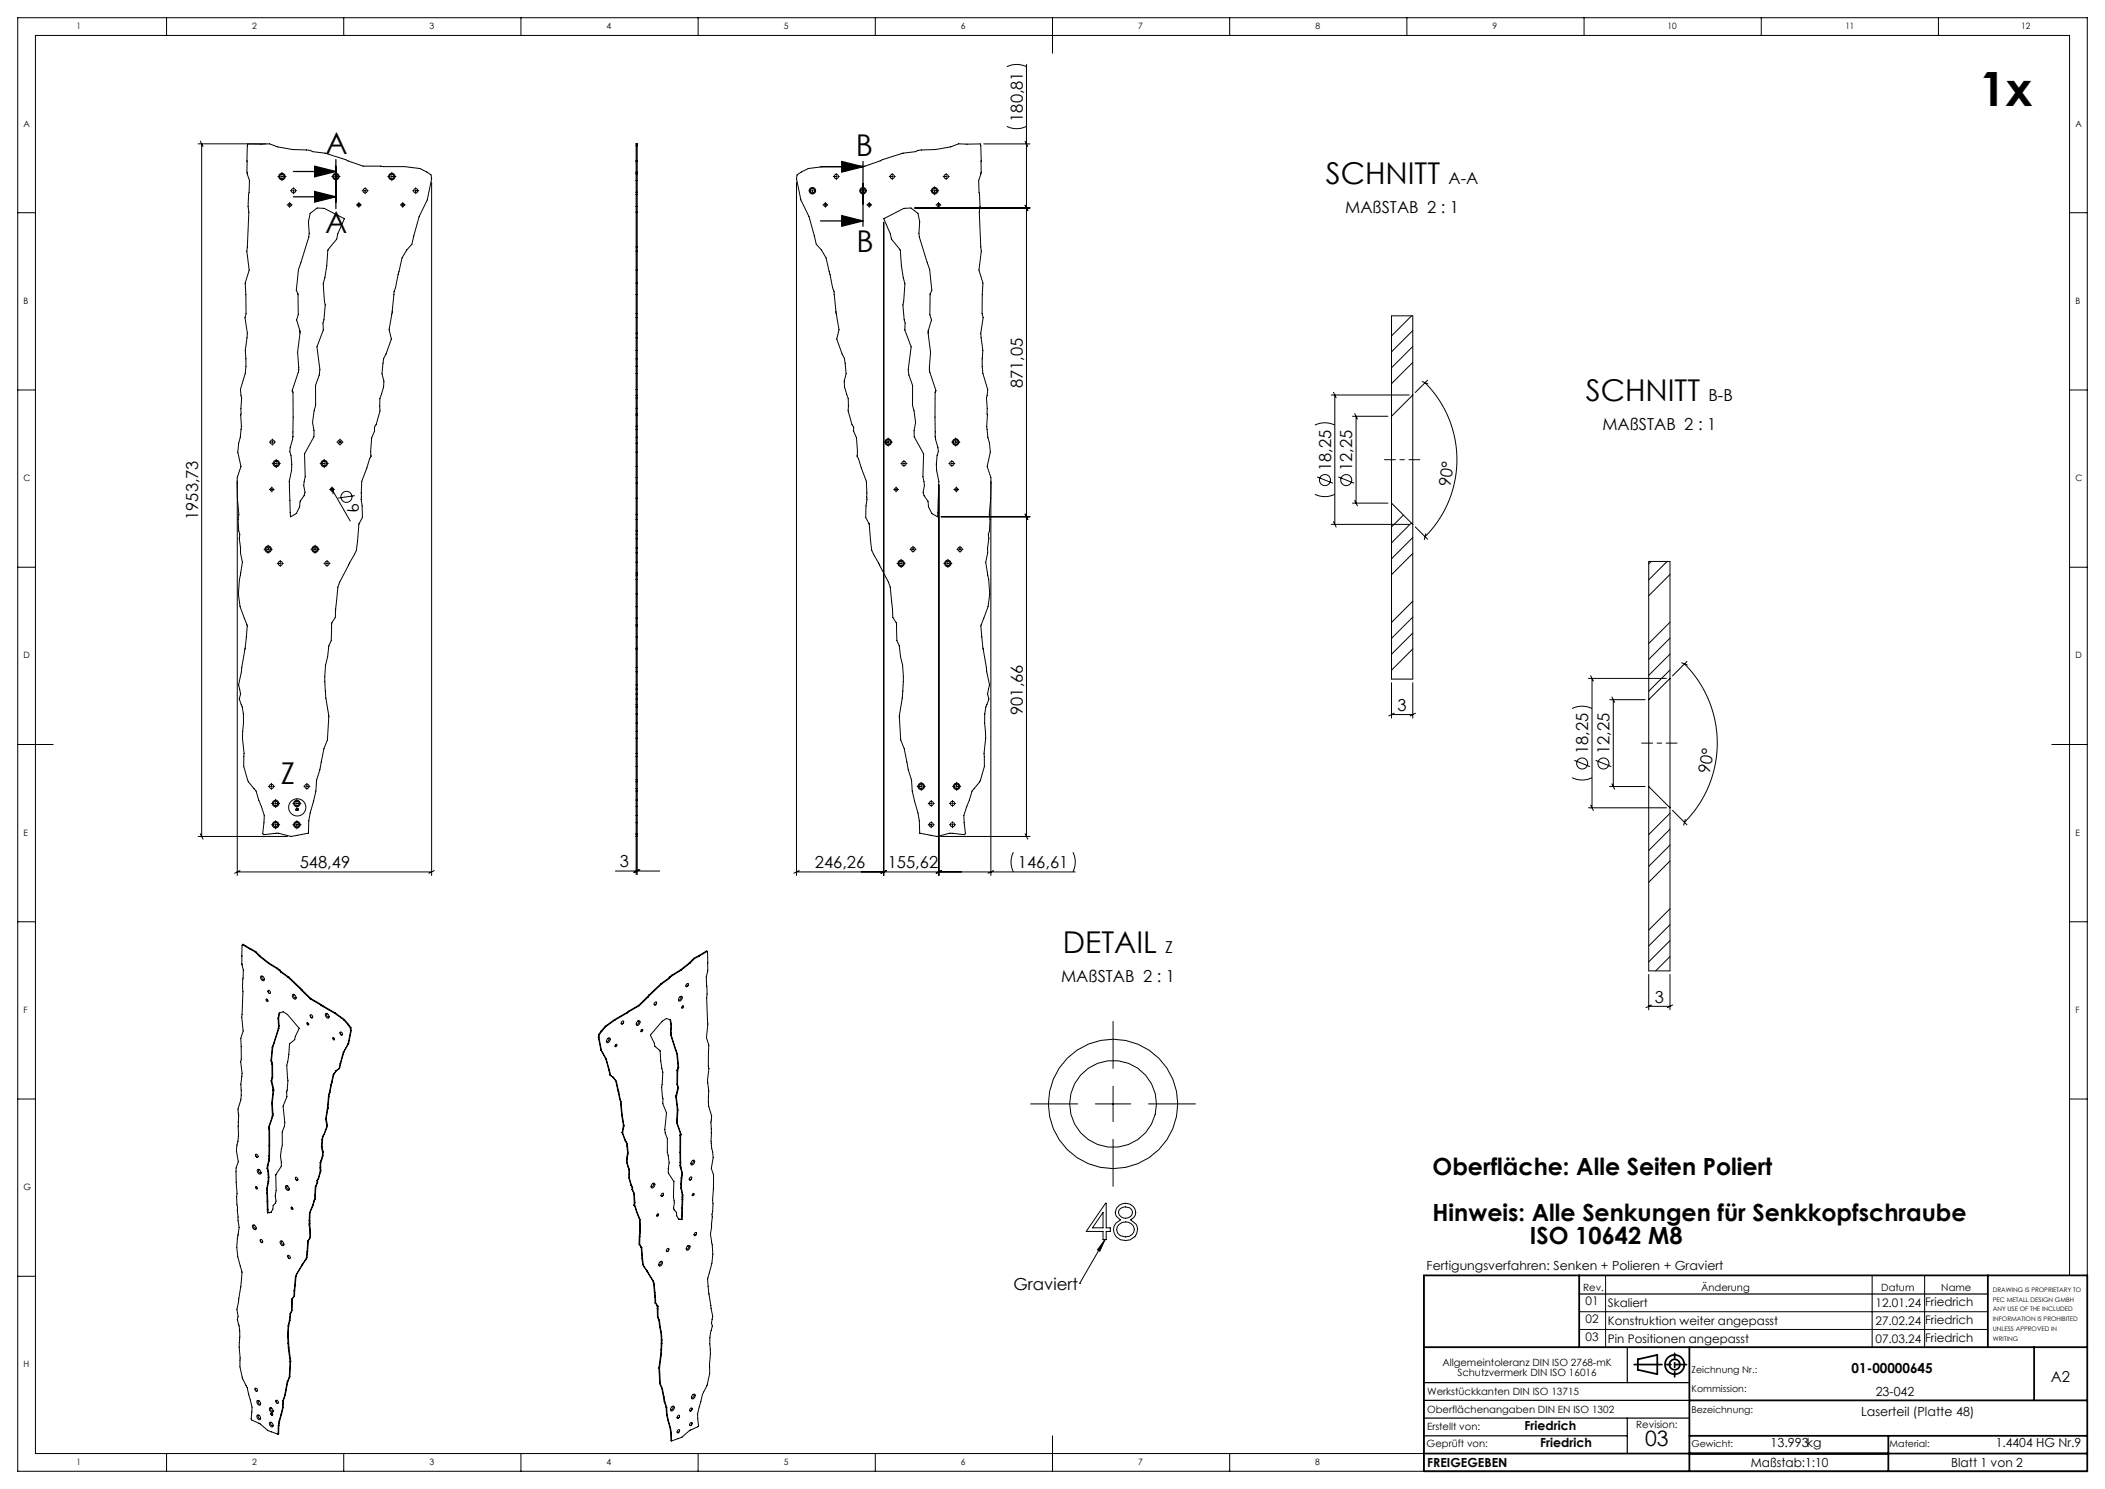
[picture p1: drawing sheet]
<svg xmlns="http://www.w3.org/2000/svg" width="594mm" height="420mm" viewBox="0 0 594 420" stroke-linecap="round" stroke-linejoin="round" font-family="sans-serif">
<defs><g id="words">
<text font-size="13.3" x="558.6" y="29.8">1x</text>
<g font-size="8.5">
<text x="91.9" y="43.4">A</text>
<text x="241.5" y="44">B</text>
<text x="374.1" y="51.9">SCHNITT</text>
<text x="91.7" y="65.8">A</text>
<text x="241.7" y="71">B</text>
<text x="447.5" y="113">SCHNITT</text>
<text x="79.3" y="221">Z</text>
<text x="300" y="268.9">DETAIL</text>
</g>
<g font-size="6.7">
<text x="404.2" y="331.4">Oberfläche: Alle Seiten Poliert</text>
<text x="404.2" y="344.3">Hinweis: Alle Senkungen für Senkkopfschraube</text>
<text x="431.7" y="350.8">ISO 10642 M8</text>
</g>
<text font-size="6" x="464.2" y="407.8">03</text>
<g font-size="4.7">
<text x="288.6" y="34.4" transform="rotate(-90 288.6 34.4)">180,81</text>
<text x="408.7" y="51.9">A-A</text>
<text x="379.6" y="60.1">MAßSTAB 2 : 1</text>
<text x="288.6" y="109.6" transform="rotate(-90 288.6 109.6)">871,05</text>
<text x="482.1" y="113">B-B</text>
<text x="452.2" y="121.2">MAßSTAB 2 : 1</text>
<text x="375.6" y="132.8" transform="rotate(-90 375.6 132.8)">18,25</text>
<text x="381.6" y="132.8" transform="rotate(-90 381.6 132.8)">12,25</text>
<text x="409.3" y="137.4" transform="rotate(-82 409.3 137.4)">90°</text>
<text x="97.6" y="143.2" transform="rotate(60 97.6 143.2)">9</text>
<text x="55.9" y="146.7" transform="rotate(-90 55.9 146.7)">1953,73</text>
<text x="288.6" y="201.7" transform="rotate(-90 288.6 201.7)">901,66</text>
<text x="394.4" y="200.5">3</text>
<text x="448.2" y="212.8" transform="rotate(-90 448.2 212.8)">18,25</text>
<text x="454.2" y="212.8" transform="rotate(-90 454.2 212.8)">12,25</text>
<text x="482.5" y="218.3" transform="rotate(-80 482.5 218.3)">90°</text>
<text x="84.6" y="244.9">548,49</text>
<text x="174.9" y="244.7">3</text>
<text x="230" y="244.9">246,26</text>
<text x="250.5" y="244.9">155,62</text>
<text x="287.3" y="244.9">146,61</text>
<text x="328.8" y="268.8">Z</text>
<text x="299.4" y="277.1">MAßSTAB 2 : 1</text>
<text x="467" y="282.8">3</text>
<text x="286" y="363.8">Graviert</text>
</g>
<text font-size="4.2" x="578.7" y="389.8">A2</text>
<text font-size="3.9" x="522.5" y="387.2">01-00000645</text>
<g font-size="3.5">
<text x="402.6" y="358.2">Fertigungsverfahren: Senken + Polieren + Graviert</text>
<text x="529.3" y="393.8">23-042</text>
<text x="525.2" y="399.3">Laserteil (Platte 48)</text>
<text x="430.2" y="403.4">Friedrich</text>
<text x="402.7" y="413.9">FREIGEGEBEN</text>
<text x="434.6" y="408.2">Friedrich</text>
<text x="494" y="413.9">Maßstab:1:10</text>
<text x="499.6" y="408.2">13.993kg</text>
<text x="550.6" y="413.9">Blatt 1 von 2</text>
<text x="563.2" y="408.2">1.4404 HG Nr.9</text>
</g>
<g font-size="3.3">
<text x="447.5" y="368.2">01</text>
<text x="453.7" y="368.8">Skaliert</text>
<text x="529.2" y="368.8">12.01.24</text>
<text x="543.2" y="368.5">Friedrich</text>
<text x="447.5" y="373.2">02</text>
<text x="453.7" y="373.8">Konstruktion weiter angepasst</text>
<text x="529.2" y="373.8">27.02.24</text>
<text x="543.2" y="373.5">Friedrich</text>
<text x="447.5" y="378.2">03</text>
<text x="453.7" y="378.8">Pin Positionen angepasst</text>
<text x="529.2" y="378.8">07.03.24</text>
<text x="543.2" y="378.5">Friedrich</text>
</g>
<g font-size="2.8">
<text x="446.7" y="364.1">Rev.</text>
<text x="480" y="364.1">Änderung</text>
<text x="530.9" y="364.1">Datum</text>
<text x="547.8" y="364.1">Name</text>
<text x="407" y="385.2">Allgemeintoleranz DIN ISO 2768-mK</text>
<text x="411.3" y="388">Schutzvermerk DIN ISO 16016</text>
<text x="402.7" y="393.4">Werkstückkanten DIN ISO 13715</text>
<text x="402.7" y="398.6">Oberflächenangaben DIN EN ISO 1302</text>
<text x="402.7" y="403.4">Erstellt von:</text>
<text x="461.7" y="402.7">Revision:</text>
<text x="402.6" y="408.2">Geprüft von:</text>
</g>
<g font-size="2.7">
<text x="477.3" y="387.2">Zeichnung Nr.:</text>
<text x="477.3" y="392.7">Kommission:</text>
<text x="477.3" y="398.6">Bezeichnung:</text>
<text x="477.3" y="408.2">Gewicht:</text>
<text x="533.2" y="408.2">Material:</text>
</g>
<g font-size="2.5">
<text x="21.6" y="8.2">1</text>
<text x="71.2" y="8.2">2</text>
<text x="121.2" y="8.2">3</text>
<text x="171.2" y="8.2">4</text>
<text x="221.2" y="8.2">5</text>
<text x="271.2" y="8.2">6</text>
<text x="321.2" y="8.2">7</text>
<text x="371.2" y="8.2">8</text>
<text x="421.2" y="8.2">9</text>
<text x="470.5" y="8.2">10</text>
<text x="520.8" y="8.2">11</text>
<text x="570.3" y="8.2">12</text>
<text x="6.7" y="35.7">A</text>
<text x="585.7" y="35.7">A</text>
<text x="6.7" y="85.7">B</text>
<text x="585.7" y="85.7">B</text>
<text x="6.7" y="135.7">C</text>
<text x="585.7" y="135.7">C</text>
<text x="6.7" y="185.7">D</text>
<text x="585.7" y="185.7">D</text>
<text x="6.7" y="235.7">E</text>
<text x="585.7" y="235.7">E</text>
<text x="6.7" y="285.7">F</text>
<text x="585.7" y="285.7">F</text>
<text x="6.7" y="335.7">G</text>
<text x="6.7" y="385.7">H</text>
<text x="21.6" y="413.2">1</text>
<text x="71.2" y="413.2">2</text>
<text x="121.2" y="413.2">3</text>
<text x="171.2" y="413.2">4</text>
<text x="221.2" y="413.2">5</text>
<text x="271.2" y="413.2">6</text>
<text x="321.2" y="413.2">7</text>
<text x="371.2" y="413.2">8</text>
</g>
<g font-size="1.8">
<text x="562.4" y="364.4">DRAWING IS PROPRIETARY TO</text>
<text x="562.4" y="367.2">PEC METALL DESIGN GMBH</text>
<text x="562.4" y="369.9">ANY USE OF THE INCLUDED</text>
<text x="562.4" y="372.7">INFORMATION IS PROHIBITED</text>
<text x="562.4" y="375.4">UNLESS APPROVED IN</text>
<text x="562.4" y="378.2">WRITING</text>
</g>
</g></defs>
<g fill="none" stroke="#000" stroke-width=".28">
<path d="M47 5v5M97 5v5M147 5v5M197 5v5M247 5v5M284.1 18.8a6.2 6.2 0 0 1 5.6 0M289.7 18.2v217.7M297 5v10M347 5v5M397 5v5M447 5v5M497 5v5"/>
<path d="M547 5v5M56.5 39.8l.8 1.5M284.1 35.6a6.2 6.2 0 0 0 5.6 0M289.3 39.8l.7 1.6M5 60h5M55.9 40.6h19.2M56.9 40.6v195.3M69.9 40.6h6.2l2.2 .8 4.3 .8 5 .2 .6 .4a26.3 26.3 0 0 1 9.4 2.2l4.9 1.9 11.6 .1 4.4 .5 3.1 1.8 .2 1.1-1.2 6-2.3 4.7-2.1 7.8-1.4 1.6-1.3 2.3-1.9 8.3-.4 1.1-.5 5.9-.9 4.9 .6 2.6-1.5 4.3-.6 1.2-.5 4.3a8.5 8.5 0 0 1-.6 7v3.5l-1.1 3.9-.4 .7v1.1l-.8 1.9-.3 3.8 .1 1.4-.4 .6-2.2 6.5-.2 5.1 .3 1.8 .1 3.3-1 1.8-.7 7.4-2 3.6a18.7 18.7 0 0 0-3.6 10.8l-.4 4.5a3.1 3.1 0 0 0-1 2.9l-.1 3.7-.7 1.5-.3 3a30.3 30.3 0 0 0-.5 11.7l.8 5.1-.4 6.7-1 2.5-1.1 5.9-1 2.9-.2 3.1-2 8.4-.1 3.5-4.9 .9a11 11 0 0 0-7.7-.5l-.3-.2 .5-5.2-2.3-6.9a11.3 11.3 0 0 1-3.4-10.6l-.5-4.3a30.6 30.6 0 0 0 0-8.8l-.9-2.3 .4-1.3-.6-2.6 .9-4.9a60.3 60.3 0 0 0 1.5-12.1l-.8-1.8a18.6 18.6 0 0 1-1-12.8l.5-3-.6-2.7 .1-1.3-.4-2.6 .2-1.3-.3-1-.2-3.2 .2-1.4-.4-4.6-.1-4.3 .1-1.5 1-3.1-.9-4 .2-2.6a24.1 24.1 0 0 0 .7-8.2l.2-4.5-.4-2.4a20.2 20.2 0 0 0 1.4-11l.6-4.9-.7-4.4 .3-1.1-.2-8.6 1.1-3.7-.6-5.3 .5-11-.2-1.7 .2-3.3a8.8 8.8 0 0 0-.4-6.1l-.1-3.5zM78.4 49.8h.7M79.3 49.8h.5M79.6 48.6v.7M79.6 49.5v.5"/>
<path d="M79.6 50.3v.7M80.1 49.8h.6M81 57.8h.2M81.5 57.8h.5M81.7 57.1v.2M81.7 57.5v.5M81.7 58.3v.2M81.9 53.8h.4M82.2 57.8h.2M82.6 53.8h.5M82.8 52.9v.4M82.8 53.5v.5"/>
<path d="M82.8 54.3v.4M83.3 53.8h.4M93.6 49.8h.7M94.5 49.8h.5M94.8 48.6v.7M94.8 49.5v.5M94.8 50.3v.7M95.3 49.8h.6M100.6 57.8h.2M101 57.8h.5M101.3 57.1v.2M101.3 57.5v.5"/>
<path d="M101.3 58.3v.2M101.8 57.8h.2M102.2 53.8h.3M102.8 53.8h.5M103 52.9v.4M103 53.5v.5M103 54.3v.4M103.5 53.8h.4M109.4 49.8h.7M110.3 49.8h.5M110.6 48.6v.7M110.6 49.5v.5"/>
<path d="M110.6 50.3v.7M111.1 49.8h.6M112.9 57.8h.2M113.4 57.8h.5M113.6 57.1v.2M113.6 57.5v.5M113.6 58.3v.2M114.1 57.8h.2M116.5 53.8h.3M117.1 53.8h.5M117.3 52.9v.4M117.3 53.5v.5"/>
<path d="M117.3 54.3v.4M117.8 53.8h.4M121.8 51.4v195.5M179.5 40.6h.3v195.3h-.3zM179.5 41.1h.3M179.5 45.3h.3M179.5 45.5h.3M179.5 48.6h.3M179.5 48.8h.3M179.5 49.1h.3M179.5 50.9h.3M179.5 59.9h.3"/>
<path d="M179.5 58.2h.3M179.5 54.9h.3M179.5 54.2h.3M224.8 51.4v195.5M224.9 49.3l3.2-1.8 4.3-.5 11.7-.1 4.9-1.9a26.3 26.3 0 0 1 9.3-2.2l.7-.4 5-.2 4.3-.8 2.2-.8h6.1l.2 4.9a9.9 9.9 0 0 1-.6 5.4l.4 7.3-.3 1.7 .6 11-.7 5.3 1.2 3.7-.3 8.6 .3 1.1-.6 4.4 .5 4.9a20.2 20.2 0 0 0 1.4 11l-.3 2.4 .1 4.5a21.6 21.6 0 0 0 .7 8.2l.3 2.6-.9 4 1 3.1 .1 1.5-.1 4.3-.4 4.6 .2 1.4-.2 3.2-.3 1 .1 1.3-.3 2.6v1.3l-.5 2.7 .4 3a22.7 22.7 0 0 1 .2 9.5l-2 5.5a111.2 111.2 0 0 0 2.4 16.6l-.5 2.6 .3 1.3a13.6 13.6 0 0 0-.9 9.2v1.9l-.4 4.3a11.3 11.3 0 0 1-3.4 10.6l-2.3 6.9 .4 5.2-.3 .2a11 11 0 0 0-7.7 .5l-4.9-.9-.1-3.5-2-8.4-.2-3.1-.9-2.9-1.1-5.9-1-2.5-.4-6.5a51.4 51.4 0 0 0 .9-14.6l-.6-2.4-.3-3-.7-1.5-.1-3.7a3.1 3.1 0 0 0-1.1-2.9l-.3-4.5a18.7 18.7 0 0 0-3.7-10.8l-1.9-3.6-.7-7.4-1-1.8 .1-3.3 .3-1.8-.2-5.1-2.3-6.5-.3-.6 .1-1.4-.3-3.8-.8-1.9v-1.1l-.5-.7-1.1-3.9 .1-3.5a8.5 8.5 0 0 1-.6-7l-.5-4.3-.7-1.2-1.5-4.3 .7-2.6-.9-4.9-.5-5.9-.5-1.1-1.8-8.3-1.3-2.3-1.5-1.6-2-7.8-2.3-4.7-1.2-6zM228.4 53.8h.3M229 53.8h.5M229.2 52.9v.4M229.2 53.5v.5M229.2 54.3v.4M229.7 53.8h.4M232.2 57.8h.2"/>
<path d="M232.7 57.8h.5M232.9 57.1v.2M232.9 57.5v.5M232.9 58.3v.2M233.4 57.8h.2M235.1 49.8h.4M235.7 49.8h.5M236 48.9v.4M236 49.5v.5M236 50.3v.4M236.5 49.8h.4M242.7 53.8h.3"/>
<path d="M243.3 53.8h.5M243.5 52.9v.4M243.5 53.5v.5M243.5 54.3v.4M244 53.8h.4M244.6 57.8h.2M245 57.8h.5M245.3 57.1v.2M245.3 57.5v.5M245.3 58.3v.2M245.8 57.8h.2M250.9 49.8h.4"/>
<path d="M251.5 49.8h.5M251.8 48.9v.4M251.8 49.5v.5M251.8 50.3v.4M252.3 49.8h.3M258.1 58.7h32.6M262.6 53.8h.6M263.5 53.8h.5M263.7 52.6v.7M263.7 53.5v.5M263.7 54.3v.7M264.1 57.8h.2"/>
<path d="M264.2 53.8h.7M264.6 57.8h.5M264.8 57.1v.2M264.8 57.5v.5M264.8 58.3v.2M265.3 57.8h.2M266.1 49.8h.4M266.7 49.8h.5M267 48.9v.4M267 49.5v.5M267 50.3v.4M267.5 49.8h.4"/>
<path d="M277.6 40.6h13.1M289.3 57.9l.7 1.5M584 60h5M87.5 60.2l2-1.5 2 .1 5.7 2.9-1.9 4.3-.3 1.5-2.4 2.9a48.9 48.9 0 0 1-1.4 9.7l.6 5.9-.4 4.2-.3 .9 .1 2-1.8 4.7 .9 6.4-.2 1.6-1.1 2.9 .1 5.6-.5 1.6-.4 3.2 .4 2.3v1.8l-2.7 4.9 .2 6.4-.4 2.4 .4 2-.3 .9-1.1 1.6-.2 1.6-.9 1.9-1.6 .9-.2-4.6a24.3 24.3 0 0 1 .5-8.5v-1.8l-.2-2.4-.3-1.1 .1-1.1a9.3 9.3 0 0 0 .8-4.5v-11.1l-.3-.5 1.9-5.9a28.9 28.9 0 0 1 .4-10.6l-1-3.5 .5-1.4-.1-5.9-.5-1 .6-5.9 2.9-9.1-.1-4.3zM179.5 76.2h.3M179.5 79.9h.3M179.5 69.6h.3M179.5 70.9h.3M249.4 61.7l5.7-2.9 2-.1 1.9 1.5 .5 2.4-.1 4.3 2.9 9.1 .6 5.9-.4 1-.1 5.9 .5 1.4-1 3.5a28.9 28.9 0 0 1 .4 10.6l1.8 5.9-.2 .5v11.1a9.3 9.3 0 0 0 .8 4.5l.1 1.1a14 14 0 0 0 .1 8.4l-.3 10-1.7-.9-.9-1.9-.1-1.6-1.1-1.6-.3-.9 .4-2-.5-2.4 .2-6.4-2.6-4.9-.1-1.8 .5-2.3-.5-3.2-.4-1.6v-5.6l-1-2.9-.2-1.6 .8-6.4-1.8-4.7 .1-2-.3-.9-.3-4.2 .6-5.9a48.9 48.9 0 0 1-1.5-9.7l-2.4-2.9-.2-1.5zM249.4 62.7v184.2M179.5 89.6h.3M179.5 94h.3"/>
<path d="M179.5 88.5h.3M179.5 83.1h.3M179.5 95.3h.3M179.5 98.9h.3M398.3 89.1l-5.6 5.7M398.7 93.2l-6 6M398.7 97.7l-6 6M5 110h5M179.5 109.9h.3M179.5 111.5h.3M179.5 105.3h.3M179.5 117.1h.3"/>
<path d="M179.5 116.8h.3M179.5 115.2h.3M179.5 112.3h.3M179.5 103.3h.3M179.5 101.2h.3M371.1 119.9a6.3 6.3 0 0 1 5.6 0M375.7 111.4h22M376.3 110.7l.7 1.5M376.7 111.4v36.5M381.7 117.4h10M382.3 116.7l.7 1.5M382.7 117.4v24.5"/>
<path d="M392.7 117.4v24.5M398.7 102.2l-6 6M398.7 111.4v-22.3h-6v28.3M398.7 111.4v36.5M398.7 111.4l-6 6M401.3 107.6l1.6 .7M402.1 108a30.7 30.7 0 0 1 0 43.4M402.8 107.2l-3.4 3.5M584 110h5M67 135.7v111.2M76 138.1h.2M76 124.7h.4"/>
<path d="M76.4 138.1h.5M76.6 124.7h.5M76.7 137.4v.2M76.7 137.8v.5M76.7 138.6v.2M76.8 130.7h.7M76.9 123.8v.4M76.9 124.4v.5M76.9 125.2v.4M77.2 138.1h.2M77.4 124.7h.3M77.7 130.7h.5"/>
<path d="M78 129.6v.6M78 130.5v.5M78 131.2v.7M78.5 130.7h.6M90.3 130.7h.7M91.2 130.7h.5M91.5 129.6v.6M91.5 130.5v.5M91.5 131.2v.7M92 130.7h.6M93 138.1h.2M93.4 138.1h.5"/>
<path d="M93.5 137.7l5.3 9.3M93.7 137.4v.2M93.7 137.8v.5M93.7 138.6v.2M93.9 137.6l.1 1.7M94.2 138.1h.2M95.1 124.7h.3M95.7 124.7h.5M95.9 123.8v.4M95.9 124.4v.5M95.9 125.2v.4M96.4 124.7h.4"/>
<path d="M100.1 139.8l-4.7 .7M179.5 136.2h.3M179.5 134.7h.3M179.5 131.6h.3M179.5 127.6h.3M179.5 125h.3M179.5 123.3h.3M179.5 121.1h.3M179.5 120.2h.3M249.5 124.7h.6M250.4 124.7h.5M250.6 123.5v.7"/>
<path d="M250.6 124.4v.5M250.6 125.2v.7M251.1 124.7h.7M252.2 138.1h.2M252.6 138.1h.5M252.9 137.4v.2M252.9 137.8v.5M252.9 138.6v.2M253.4 138.1h.2M254.2 130.7h.4M254.8 130.7h.5M255.1 129.9v.3"/>
<path d="M255.1 130.5v.5M255.1 131.2v.4M255.6 130.7h.3M264.9 136.8v110.1M267.7 130.7h.4M268.3 130.7h.5M268.5 124.7h.7M268.6 129.9v.3M268.6 130.5v.5M268.6 131.2v.4M269.1 130.7h.4M269.2 138.1h.2"/>
<path d="M269.4 124.7h.5M269.6 138.1h.5M269.7 123.5v.7M269.7 124.4v.5M269.7 125.2v.7M269.9 137.4v.2M269.9 137.8v.5M269.9 138.6v.2M270.2 124.7h.7M270.4 138.1h.2M279.6 135.7v111.2M371.1 139.4a6.3 6.3 0 0 0 5.6 0"/>
<path d="M371.7 134.5l4.4 1.8M377.7 134.5l4.4 1.8M5 160h5M74.5 154.9h.7M75.4 154.9h.5M75.7 153.8v.6M75.7 154.7v.5M75.7 155.4v.7M76.2 154.9h.6M78.2 158.9h.4M78.8 158.9h.5M79.1 158.1v.3"/>
<path d="M79.1 158.7v.5M79.1 159.4v.4M79.6 158.9h.4M87.8 154.9h.6M88.7 154.9h.5M88.9 153.8v.6M88.9 154.7v.5M88.9 155.4v.7M89.4 154.9h.7M91.4 158.9h.4M92 158.9h.5M92.3 158.1v.3"/>
<path d="M92.3 158.7v.5M92.3 159.4v.4M92.8 158.9h.3M179.5 140.5h.3M179.5 145.1h.3M179.5 146.5h.3M179.5 149.7h.3M179.5 150.7h.3M179.5 152h.3M179.5 154.6h.3M179.5 155.9h.3M179.5 158.6h.3"/>
<path d="M253.1 158.9h.7M254 158.9h.5M254.3 157.8v.6M254.3 158.7v.5M254.3 159.4v.7M254.8 158.9h.6M256.8 154.9h.3M257.4 154.9h.5M257.6 154.1v.3M257.6 154.7v.5M257.6 155.4v.4M258.1 154.9h.4"/>
<path d="M265.6 145.8h25.1M266.3 158.9h.7M267.2 158.9h.5M267.5 157.8v.6M267.5 158.7v.5M267.5 159.4v.7M268 158.9h.6M270 154.9h.4M270.6 154.9h.5M270.9 154.1v.3M270.9 154.7v.5M270.9 155.4v.4"/>
<path d="M271.4 154.9h.4M289.3 145l.7 1.5M375.7 147.9h22M376.3 147.2l.7 1.5M381.7 141.9h10M382.3 141.2l.7 1.5M392.7 141.9l6 6M392.7 141.9v49.7h6v-43.7M396 145.3l-3.3 3.3M398.3 147.5l-5.6 5.6M398.7 151.6l-6 6M398.7 156.1l-6 6"/>
<path d="M399.4 148.6l3.4 3.5M402.4 150.6l-.5 1.6M465.9 158.4l-.7 .7M470.4 158.4l-5.2 5.2M584 160h5M179.5 163.5h.3M179.5 167.5h.3M179.5 171.1h.3M179.5 162.2h.3M179.5 174.4h.3M179.5 161.6h.3M179.5 176.2h.3"/>
<path d="M179.5 179.7h.3M179.5 176.6h.3M398.7 169.6l-6 6M398.7 174.1l-6 6M398.7 178.6l-6 6M471.2 175.5l-6 6M471.2 162l-6 6M179.5 189.5h.3M179.5 193.2h.3M179.5 194.4h.3M179.5 197.1h.3M179.5 198.8h.3"/>
<path d="M179.5 195.8h.3M179.5 199.4h.3M179.5 188.3h.3M179.5 183.1h.3M179.5 182.8h.3M392.7 192.6v10M398.7 183l-6 6M398.7 192.6v10M443.6 199.9a6.3 6.3 0 0 1 5.6 0M448.2 191.4h22M448.9 190.6l.7 1.5M449.2 191.4v36.5"/>
<path d="M454.2 197.4h10M454.9 196.6l.7 1.5M455.2 197.4v24.5M465.2 197.4v24.5M471.2 191.4v-33h-6v39M471.2 191.4v36.5M471.2 191.4l-6 6M471.2 180l-6 6M471.2 184.5l-6 6M471.2 189l-6 6M474.5 187l1.6 .6M475.3 187.3a31.6 31.6 0 0 1 0 44.6"/>
<path d="M476 186.6l-4 4.1M5 210h10M179.5 201.4h.3M179.5 208.2h.3M179.5 212.5h.3M179.5 206.3h.3M179.5 204h.3M179.5 213.4h.3M179.5 216.2h.3M179.5 220h.3M392.7 201.6h6M393.4 201.2l-1.5 .7"/>
<path d="M399.4 201.2l-1.5 .7M443.6 219.4a6.3 6.3 0 0 0 5.6 0M444.2 214.5l4.5 1.7M450.2 214.5l4.5 1.7M579 210h10M55.9 235.9h25.2M56.5 235.2l.8 1.5M75.7 221.8h.4M76.4 221.8h.5M76.6 220.9v.4M76.6 221.6v.5M76.6 222.3v.4"/>
<path d="M76.6 226.6h.7M76.6 232.6h.7M77.1 221.8h.4M77.5 226.6h.5M77.5 232.6h.5M77.8 225.5v.6M77.8 226.4v.5M77.8 227.1v.7M77.8 231.5v.6M77.8 232.4v.5M77.8 233.1v.7M78.3 226.6h.6"/>
<path d="M78.3 232.6h.6M82.6 226.6h.7M82.6 232.6h.7M83.5 226.6h.5M83.5 232.6h.5M83.6 228.5h.1M83.7 228l-.3 .4h.3h-.2l.1-.2M83.7 228h.1M83.7 228l-.1 .5M83.8 225.5v.6M83.8 226.4v.5M83.8 227.1v.7"/>
<path d="M83.8 231.5v.6M83.8 232.4v.5M83.8 233.1v.7M84.1 228.4h-.3M84.1 228.4l-.1-.4-.2 .4M84.1 228.4l-.1 .2-.2-.2M84.3 226.6h.6M84.3 232.6h.6M85.7 221.8h.4M86.4 221.8h.5M86.6 220.9v.4M86.6 221.6v.5"/>
<path d="M86.6 222.3v.4M87.1 221.8h.4M179.5 236.2v10.5M179.5 220.5h.3M179.5 222.5h.3M179.5 223.1h.3M179.5 225.7h.3M179.5 227.5h.3M179.5 230h.3M179.5 232.1h.3M179.5 235.2h.3M179.5 235.4h.3"/>
<path d="M179.5 235.9h.3M179.8 236.2v10.5M258.8 221.8h.7M259.7 221.8h.5M260 220.6v.7M260 221.6v.5M260 222.3v.7M260.5 221.8h.6M261.9 226.6h.4M261.9 232.6h.4M262.5 226.6h.5M262.5 232.6h.5"/>
<path d="M262.8 225.8v.3M262.8 226.4v.5M262.8 227.1v.4M262.8 231.8v.3M262.8 232.4v.5M262.8 233.1v.4M263.3 226.6h.3M263.3 232.6h.3M265.4 235.9h25.3M267.9 226.6h.4M267.9 232.6h.4M268.5 226.6h.5"/>
<path d="M268.5 232.6h.5M268.8 225.8v.3M268.8 226.4v.5M268.8 227.1v.4M268.8 231.8v.3M268.8 232.4v.5M268.8 233.1v.4M268.8 221.8h.7M269.3 226.6h.3M269.3 232.6h.3M269.7 221.8h.5M270 220.6v.7"/>
<path d="M270 221.6v.5M270 222.3v.7M270.5 221.8h.6M289.3 235.2l.7 1.5M448.2 227.9h22M448.9 227.1l.7 1.5M454.2 221.9h10M454.9 221.1l.7 1.5M465.2 221.9v52h6v-46M465.2 221.9l6 6M465.3 221.9h-.1M471.2 229.4l-6 6"/>
<path d="M471.2 233.9l-6 6M471.2 238.4l-6 6M472 228.6l4 4.1M475.6 231.1l-.5 1.7M5 260h5M67 245.9h54.8M67.7 245.6l-1.5 .7M122.6 245.6l-1.6 .7M173.6 245.7h12.6M180.3 245.3l-1.6 .8M180.6 245.3l-1.6 .8M224.8 245.9h78.6"/>
<path d="M225.5 245.6l-1.5 .7M250.1 245.6l-1.5 .7M265.7 245.6l-1.5 .7M280.4 245.6l-1.6 .7M286 240.4a6.2 6.2 0 0 0 0 5.5M302.8 240.4a6.2 6.2 0 0 1 0 5.5M471.2 256.3l-6 6M471.2 242.9l-6 6M584 260h5M68.4 266.4l-.1 5.6a7.8 7.8 0 0 1 .2 4.2l-.3 10.7 .4 3.9-.7 2.1 .2 5.9-.2 .7 .4 3.2a21.1 21.1 0 0 0-.2 6.2l-.1 1.3-.8 2.7 .2 1.7-.2 3.2a14.1 14.1 0 0 1-.3 5.2l-.2 1.6 .5 3.1-.6 1.7v4l.4 8 .5 4.8a19.9 19.9 0 0 0 .8 12.7l-.4 4.1-1.1 6.4 .4 1.9-.2 .8a16.5 16.5 0 0 1 .5 7.9l.3 3.1a13.1 13.1 0 0 0 2 8.3l.4 2a10.4 10.4 0 0 1 .7 6.9l.1 .3a9.4 9.4 0 0 1 4.6 2.9l2.9 1M68.4 266.4l2.2 1.4M68.4 266.4l.2-.1 2.2 1.4"/>
<path d="M70.6 267.8l1.4 .7M70.8 267.7l-.2 .1M70.8 267.7l1.4 .7M72 268.5l1.3 1.3M72.2 268.4l-.2 .1M72.2 268.4l1.3 1.3M73.3 269.8l2.5 2M73.5 269.7l-.2 .1M73.5 269.7l2.5 2M73.6 275.4a.75 .75 0 0 1 .8 .4 .75 .75 0 0 1-.1 .9l-.6-.5zM74.2 275.4a.43 .43 0 0 0-.2 .6 .43 .43 0 0 0 .6 .2M75.6 279.5l.5 .7"/>
<path d="M75.7 279.4a.46 .46 0 0 1 .6 .3 .46 .46 0 0 1-.3 .5l-.3-.4zM75.8 271.8l2.3 1.4M76 271.7l-.2 .1M76 271.7l2.3 1.4M78.1 273.2l.7 .5M78.3 273.1l-.2 .1M78.3 273.1l.7 .5M78.8 273.7l.4 .4M79 273.6l-.2 .1M79 273.6l.3 .4M79.2 274.1l2 1.5M79.3 274l-.1 .1"/>
<path d="M79.3 274l2.1 1.5M81.2 275.6l.1 .1M81.3 275.7l.1 .1M81.4 275.8l3.3 3.1M81.4 275.5l-.2 .1M81.4 275.5l.1 .1M81.5 275.6l-.2 .1M81.5 275.6l.1 .1M81.6 275.7l-.2 .1M81.6 275.7l3.2 3.1M84.7 278.9l.3 .4M84.8 278.8l-.1 .1"/>
<path d="M84.8 278.8l.4 .4M85 279.3l2.6 2.5M85.2 279.2l-.2 .1M85.2 279.2l2.5 2.5M186.4 277.6l.2 .1M186.4 277.6l-3.3 3.1M186.5 277.5l.1 .1M186.5 277.5l-.1 .1M186.6 277.4l.1 .1M186.6 277.4l-.1 .1M186.6 277.7l-3.3 3.1M186.6 277.6v.1"/>
<path d="M186.7 277.5l-.1 .1M188.6 275.9l.2 .1M188.6 275.9l-2 1.5M188.8 276l-2.1 1.5M189 275.5l.2 .1M189 275.5l-.4 .4M189.2 275.6l-.4 .4M189.6 275l.2 .1M189.6 275l-.6 .5M189.8 275.1l-.6 .5M192 273.6l.1 .1M192 273.6l-2.4 1.4"/>
<path d="M192.1 273.7l-2.3 1.4M193.8 277.6a.34 .34 0 0 1 .5 0 .34 .34 0 0 1-.2 .5l-.1 .1a.33 .33 0 0 1-.5 0 .33 .33 0 0 1 .2-.6zM194.3 277.6l-.5 .7M194.5 271.6l.2 .1M194.5 271.6l-2.5 2M194.7 271.7l-2.6 2M195.8 270.3l.2 .1M195.8 270.3l-1.3 1.3M196 270.4l-1.3 1.3M197.2 269.6l.2 .1M197.2 269.6l-1.4 .7M197.4 269.7l-1.4 .7"/>
<path d="M199.6 268.3l-2.2 1.4M199.6 268.3l.1 5.6a7.8 7.8 0 0 0-.3 4.2l.3 10.7-.3 3.9 .6 2.1-.1 5.9 .2 .7-.4 3.2a21.1 21.1 0 0 1 .2 6.2l.1 1.3 .8 2.7-.2 1.7 .2 3.2a14.1 14.1 0 0 0 .3 5.2l.1 1.7-.5 3 .6 1.7v4l-.3 8-.5 4.8a19.9 19.9 0 0 1-.8 12.7l.3 4.1 1.1 6.4-.3 1.9 .2 .8a16.5 16.5 0 0 0-.5 7.9l-.3 3.1a13.1 13.1 0 0 1-2 8.3l-.4 2a10.4 10.4 0 0 0-.7 6.9l-.2 .3a9.4 9.4 0 0 0-4.5 2.9l-2.9 1M199.6 268.3l-.2-.1-2.2 1.4M465.2 274.9v10M471.2 274.9v10M471.2 260.8l-6 6M471.2 265.3l-6 6M471.2 269.8l-4 4.1M75.1 281.9l.4 .1v.5l-.3-.2zM75.3 281.8l.3 .6M76.4 299.2l.3 .8M76.6 299.1l-.2 .1"/>
<path d="M76.6 299.1l.3 .8M76.8 295.4l-.4 3.8M76.9 299.9l-.2 .1M76.9 299.9v.2M77 295.3l-.2 .1M77 295.3l-.4 3.8M77.2 294.3l-.4 1.1M77.4 294.2l-.2 .1M77.4 294.2l-.4 1.1M78.5 287.2l.2-1.4 1.2-.4 1.2 .7 3.3 4-1.1 2.2-.1 .9-1.5 1.4-.2 2.8-.6 3.1a19.6 19.6 0 0 1 0 7.5v1.4l-1 2.6 .5 4.7-.1 1-.7 1.6 .1 3.8-.6 3 .3 2.9-1.6 2.4 .1 4.4-.2 1.6 .2 1.4-.2 .6-.6 .6-.1 1.1-.6 .9-.9 .1M78.5 287.2l.1 2.3M78.5 290.2l-1.3 4.1"/>
<path d="M78.6 289.5l-.1 .7M78.6 287.1l-.1 .1M78.6 287.1l.2 2.3M78.7 290.1l-.2 .1M78.7 290.1l-1.3 4.1M78.8 289.4l-.2 .1M78.8 289.4l-.1 .7M78.9 285.7l-.3 1.4M82.6 280.5a.75 .75 0 0 1 .8 .4 .75 .75 0 0 1-.2 .9l-.6-.4zM83.1 280.6a.43 .43 0 0 0-.2 .6 .43 .43 0 0 0 .7 .1M86.6 288.5h.3a.33 .33 0 0 1 .3 .4 .33 .33 0 0 1-.5 .2 .33 .33 0 0 1-.1-.5zM86.8 288.5l.3 .5"/>
<path d="M87.5 286.4l.5 .7M87.6 281.8l2.9 1.7M87.6 286.2a.46 .46 0 0 1 .6 .3 .46 .46 0 0 1-.3 .6l-.3-.4zM87.7 281.7l-.1 .1M87.7 281.7l3 1.7M90.5 283.5l.4 .3M90.7 283.4l-.2 .1M90.7 283.4l.4 .3M90.9 283.8l3.5 2M91.1 283.7l-.2 .1M91.1 283.7l3.5 2M91.9 285.9a.75 .75 0 0 1 .8 .4 .75 .75 0 0 1-.2 .9l-.6-.6z"/>
<path d="M92.4 286a.43 .43 0 0 0-.1 .6 .43 .43 0 0 0 .6 .1M93.9 292.7l.4 .2v.4l-.3-.2zM94.1 292.7l.3 .5M94.4 285.8l2.6 1.9M94.6 285.7l-.2 .1M94.6 285.7l2.6 1.9M96 291.2l.4 .8M96 291.1a.46 .46 0 0 1 .6 .3 .46 .46 0 0 1-.3 .6l-.3-.5zM96.2 299.9l-.2 .1M96.2 299.9l-.4 1.4M96.9 296.8l-.9 3.2M97 287.7l1.2 1.3"/>
<path d="M97 296.7l-.1 .1M97 296.7l-.8 3.2M97.2 287.6l-.2 .1M97.2 287.6l1.1 1.3M98.2 289l.7 1M98.2 294.4l-1.3 2.4M98.3 288.9l-.1 .1M98.3 288.9l.7 1M98.4 294.3l-.2 .1M98.4 294.3l-1.4 2.4M98.9 290v.8M98.9 290.8l-.7 3.6"/>
<path d="M99 289.9l-.1 .1M99 289.9l.1 .8M99.1 290.7l-.2 .1M99.1 290.7l-.7 3.6M168.8 292.6l.2 .1M168.8 292.6l.8 3.6M168.9 291.8l.2 .1M168.9 291.8l-.1 .8M169 292.7l.7 3.6M169.1 291.9l-.1 .8M169.6 296.2l.1 .1M169.6 296.2l1.3 2.4"/>
<path d="M169.6 290.8l.2 .1M169.6 290.8l-.7 1M169.7 296.3l1.4 2.4M169.8 290.9l-.7 1M170.8 289.5l.2 .1M170.8 289.5l-1.2 1.3M170.9 298.6l.2 .1M170.9 298.6l.9 3.2M171 289.6l-1.2 1.3M171.1 298.7l.9 3.2M171.5 293l.1-.1a.46 .46 0 0 1 .7 .1 .46 .46 0 0 1-.3 .7 .51 .51 0 0 1-.7 .4 .51 .51 0 0 1 0-.9zM171.6 292.9a.43 .43 0 0 1 .1 .6 .43 .43 0 0 1-.6 .1"/>
<path d="M173.4 287.6l.1 .1M173.4 287.6l-2.6 1.9M173.5 287.7l-2.5 1.9M173.7 294.7l.1-.1a.27 .27 0 0 1 .2 .4 .27 .27 0 0 1-.4 .1zM173.9 294.6l-.3 .5M175.5 288.1a.33 .33 0 0 1 .5 0 .33 .33 0 0 1-.2 .5v.1a.34 .34 0 0 1-.6 0 .34 .34 0 0 1 .2-.5zM176 288.1l-.4 .8M176.8 285.6l.2 .1M176.8 285.6l-3.4 2M177 285.7l-3.5 2M177.3 285.3l.2 .1M177.3 285.3l-.5 .3"/>
<path d="M177.5 285.4l-.5 .3M179.9 288.1l.1-.1a.46 .46 0 0 1 .7 .1 .46 .46 0 0 1-.2 .7 .51 .51 0 0 1-.8 .4 .51 .51 0 0 1 0-.8zM180 288a.43 .43 0 0 1 .2 .6 .43 .43 0 0 1-.7 .2M180.2 283.6l.2 .1M180.2 283.6l-2.9 1.7M180.4 283.7l-2.9 1.7M181 290.5l.1-.1a.27 .27 0 0 1 .2 .4 .27 .27 0 0 1-.4 .1zM181.2 290.4l-.3 .5M182.8 281.1l.1 .1M182.8 281.1l-2.6 2.5M182.9 281.2l-2.5 2.5M183.1 280.7l.2 .1"/>
<path d="M183.1 280.7l-.3 .4M183.3 280.8l-.4 .4M184.8 282.7a.34 .34 0 0 1 .6 .1 .34 .34 0 0 1-.3 .5v.1a.34 .34 0 0 1-.6-.1 .34 .34 0 0 1 .2-.5zM185.3 282.8l-.4 .7M189 287.6l.3 1.4M189.2 291.3l.2 .1M189.2 291.3l.1 .7M189.3 292l.1 .1M189.3 292l1.3 4.1M189.3 289l.2 .1M189.3 289l-.1 2.3M189.4 291.4v.7"/>
<path d="M189.4 292.1l1.4 4.1M189.5 289.1l-.1 2.3M189.5 289.1l-.3-1.4-1.1-.4-1.2 .7-3.4 4 1.1 2.3 .2 .8 1.5 1.4 .2 2.8 .5 3.1a19.6 19.6 0 0 0 .1 7.5l-.1 1.4 1.1 2.6-.5 4.7 .1 1 .6 1.6v3.8l.5 3-.2 2.9 1.6 2.4-.2 4.4 .3 1.6-.2 1.4 .1 .6 .7 .6 .1 1.1 .5 .9 1 .1M190.6 296.1l.2 .1M190.6 296.1l.4 1.1M190.8 296.2l.4 1.1M191 297.2l.2 .1M191 297.2l.3 3.8M191.2 297.3l.3 3.8M191.8 281.2h.1a.46 .46 0 0 1 .7 0 .46 .46 0 0 1-.2 .7 .51 .51 0 0 1-.8 .5 .51 .51 0 0 1 0-.9zM191.9 281.1a.43 .43 0 0 1 .2 .6 .43 .43 0 0 1-.6 .2M192.5 283.8h.1a.27 .27 0 0 1 .2 .4 .27 .27 0 0 1-.4 0z"/>
<path d="M192.7 283.7l-.3 .6M314.1 288.1v13.3M465.2 283.9h6M466 283.5l-1.5 .7M472 283.5l-1.5 .7M5 310h5M75.7 318.1l.2 .2M75.9 318.3v.1M75.9 318.4v4.8M75.9 318l-.2 .1M75.9 318l.1 .2M76 318.2l-.1 .1"/>
<path d="M76 318.2l.1 .1M76.1 318.3l-.2 .1M76.1 318.3v4.8M76.5 304.9l.5 2.4M76.7 311.2l.2 3M76.7 304.8l-.2 .1M76.7 304.8l.5 2.4M76.7 300v.2M76.7 300.2l.1 3.9M76.8 304.1l-.3 .8M76.8 315.1l-1.1 3M76.8 311.1l-.1 .1"/>
<path d="M76.8 311.1l.2 3M76.9 314.2v.5M76.9 314.7l-.1 .4M76.9 300.1l-.2 .1M76.9 300.1v3.9M76.9 304l-.1 .1M76.9 304l-.2 .8M77 315l-.2 .1M77 315l-1.1 3M77 314.1v.5M77 314.1l-.1 .1M77 314.6l-.1 .1"/>
<path d="M77 314.6v.4M77 307.3l.1 .2M77.1 307.5h.1M77.1 307.5v.3M77.1 307.8l-.4 3.4M77.2 307.2l-.2 .1M77.2 307.2v.2M77.2 307.4l-.1 .1M77.2 307.4h.1M77.2 307.4v.3M77.2 307.7l-.1 .1M77.2 307.7l-.4 3.4"/>
<path d="M91.5 319.9l-.1 .1M91.5 319.9l-.3 .6M91.9 315.7l.4 2M92.1 315.6l-.2 .1M92.1 315.6l.3 1.9M92.3 317.7l-.9 2.3M92.3 312.9l-.4 2.8M92.4 312.4v.2M92.4 312.6l-.1 .3M92.4 317.5l-.1 .2M92.4 317.5l-.9 2.4M92.5 312.8l-.2 .1"/>
<path d="M92.5 312.8l-.4 2.8M92.6 312.3l-.2 .1M92.6 312.3v.2M92.6 312.5l-.2 .1M92.6 312.5l-.1 .3M92.7 309.3l-.3 3.1M92.7 308.8v.5M92.9 309.2l-.2 .1M92.9 309.2l-.3 3.1M92.9 308.7l-.2 .1M92.9 308.7v.5M92.9 308.2l-.2 .6"/>
<path d="M93.1 308.1l-.2 .1M93.1 308.1l-.2 .6M93.4 305.9l-.5 2.3M93.5 305.5l-.1 .4M93.5 305.8l-.1 .1M93.5 305.8l-.4 2.3M93.7 305.4l-.2 .1M93.7 305.4l-.2 .4M94 303.1l-.5 2.4M94.2 303l-.2 .1M94.2 303l-.5 2.4M94.8 302l-.8 1.1"/>
<path d="M94.8 302l.2-.1-.8 1.1M95.8 301.3l-1 .7M96 300l-.3 1.4 .1-.1M171.8 301.8l.2 .1M171.8 301.8l.3 1.4M172 301.9l.3 1.4M172.1 303.2l.2 .1M172.1 303.2l.9 .6M172.3 303.3l.9 .6M173 303.8l.2 .1M173 303.8l.8 1.1M173.2 303.9l.7 1.1"/>
<path d="M173.8 304.9l.1 .1M173.8 304.9l.5 2.4M173.9 305l.6 2.4M174.3 307.3l.2 .1M174.3 307.3l.1 .4M174.4 307.7l.2 .1M174.4 307.7l.4 2.3M174.5 307.4l.1 .4M174.6 307.8l.4 2.3M174.8 310l.2 .1M174.8 310l.3 .6M175 310.1l.3 .6"/>
<path d="M175.1 310.6l.2 .1M175.1 310.6v.5M175.1 311.1l.2 .2M175.1 311.1l.3 3.1M175.3 310.7v.6M175.3 311.3l.3 3M175.4 314.4l.2 .1M175.4 314.4l.1 .3M175.4 314.2l.2 .1M175.4 314.2v.2M175.5 314.7l.1 .1M175.5 314.7l.4 2.8"/>
<path d="M175.5 319.5l.2 .1M175.5 319.5l.9 2.3M175.6 314.5v.3M175.6 314.3v.2M175.6 314.8l.5 2.8M175.7 319.6l.9 2.3M175.9 317.5l.2 .1M175.9 317.5l-.4 2M176.1 317.6l-.4 2M190.7 309.6l.2 .1M190.7 309.6l.4 3.4M190.7 309.3l.2 .1"/>
<path d="M190.7 309.3v.3M190.7 309.3h.1M190.7 309.1l.2 .1M190.7 309.1v.2M190.9 309.7l.4 3.4M190.9 309.4v.3M190.9 309.4h.1M190.9 309.2v.2M190.9 316.5l.2 .1M190.9 316.5l.1 .4M190.9 316l.2 .1M190.9 316v.5"/>
<path d="M191 316.9l.2 .1M191 316.9l1 3M191 305.9l.2 .1M191 305.9l.3 .8M191.1 302l.1 .1M191.1 302l-.1 3.9M191.1 301.8l.1 .1M191.1 301.8v.2M191.1 316.6l.1 .4M191.1 316.1v.5M191.1 313l.2 .1M191.1 313l-.2 3"/>
<path d="M191.2 317l1 3M191.2 306l.3 .8M191.2 302.1v3.9M191.2 301.9v.2M191.3 306.7l.2 .1M191.3 306.7l-.6 2.4M191.3 313.1l-.2 3M191.3 301l.2 .1M191.3 301l-.2 .8M191.5 306.8l-.6 2.4M191.5 301.1l-.3 .8M192 319.9l.2 .1"/>
<path d="M192 319.9l-.1 .2M192.2 320l-.1 .2M290.8 311.4h13.3M309.1 311.4h10M314.1 306.4v10M324.1 311.4h13.2M584 310h5M72.1 325.7l.5 .8M72.1 334.8l.4 .1v.5l-.3-.2zM72.2 325.6a.46 .46 0 0 1 .6 .3 .46 .46 0 0 1-.3 .6l-.3-.5zM72.3 334.7l.3 .6M72.7 329.9a.75 .75 0 0 1 .8 .4 .75 .75 0 0 1-.2 .9l-.6-.6z"/>
<path d="M73.2 330a.43 .43 0 0 0-.2 .6 .43 .43 0 0 0 .6 .1M75.3 335.2v.6M75.3 336.5l.1 2.4M75.3 335.8v.7M75.4 329.5l.2 .9M75.4 338.9v2.3M75.4 328.8v.7M75.4 335.1l-.1 .1M75.4 335.1l.1 .6M75.5 336.4l-.2 .1M75.5 336.4l.1 2.4M75.5 335.7l-.2 .1"/>
<path d="M75.5 335.7v.7M75.5 329.4l-.1 .1M75.5 329.4l.2 .9M75.6 338.8l-.2 .1M75.6 338.8v2.3M75.6 330.4l.1 1.7M75.6 328.7l-.2 .1M75.6 328.7l-.1 .7M75.6 333.3l-.3 1.9M75.7 332.1l-.1 1.2M75.7 330.3l-.1 .1M75.7 330.3l.2 1.7"/>
<path d="M75.8 327.5l-.4 1.3M75.8 333.2l-.2 .1M75.8 333.2l-.4 1.9M75.9 332l-.2 .1M75.9 332l-.1 1.2M75.9 327l-.1 .5M75.9 326v.9M75.9 326.9v.1M75.9 323.2v2.8M76 327.4l-.2 .1M76 327.4l-.4 1.3M76.1 326.9l-.2 .1"/>
<path d="M76.1 326.9l-.1 .5M76.1 325.9l-.2 .1M76.1 325.9v.9M76.1 326.8l-.2 .1M76.1 326.8v.1M76.1 323.1l-.2 .1M76.1 323.1v2.8M80.6 334.5a.75 .75 0 0 1 .9 .4 .75 .75 0 0 1-.2 .9l-.6-.5zM81.2 334.6a.43 .43 0 0 0-.2 .6 .43 .43 0 0 0 .6 .1M83.4 332.2l.4 .8M83.4 332.1a.46 .46 0 0 1 .6 .3 .46 .46 0 0 1-.3 .5l-.3-.4zM88.4 340l-.2 .1"/>
<path d="M88.4 340l-.9 2M88.6 338.5l-.4 1.6M88.8 337.2l.1 .8M88.8 338.4l-.2 .1M88.8 338.4l-.4 1.6M88.9 338v.2M88.9 338.2l-.3 .3M89 334.7l-.2 2.5M89 337.1l-.2 .1M89 337.1v.8M89 337.9l-.1 .1M89 337.9l.1 .2"/>
<path d="M89.1 338.1l-.2 .1M89.1 338.1l-.3 .3M89.2 334.6l-.2 .1M89.2 334.6l-.2 2.5M89.4 333l.1 .7M89.5 333.7l-.5 1M89.6 332.9l-.2 .1M89.6 332.9v.7M89.6 333.6l-.1 .1M89.6 333.6l-.4 1M89.7 332.6l-.3 .4M89.9 332.5l-.2 .1"/>
<path d="M89.9 332.5l-.3 .4M90.3 329.4l.1 1M90.3 328v1.4M90.4 330.4l-.7 2.2M90.5 329.3l-.2 .1M90.5 329.3v1M90.5 327.9l-.2 .1M90.5 327.9v1.4M90.5 330.3l-.1 .1M90.5 330.3l-.6 2.2M90.6 327.3l-.3 .7M90.7 323.4l.3 1.6"/>
<path d="M90.8 327.2l-.2 .1M90.8 327.2l-.3 .7M90.9 321.5l-.2 1.9M90.9 323.3l-.2 .1M90.9 323.3l.3 1.6M91 326.1l-.4 1.2M91 320.6l-.1 .9M91 325v1.1M91 321.4l-.1 .1M91 321.4l-.1 1.9M91.1 326l-.1 .1M91.1 326l-.3 1.2"/>
<path d="M91.2 320.5l-.2 .1M91.2 320.5l-.2 .9M91.2 324.9l-.2 .1M91.2 324.9l-.1 1.1M91.4 320l-.4 .6M176.4 321.8l.2 .1M176.4 321.8l.4 .6M176.6 321.9l.4 .6M176.8 326.8l.1 .1M176.8 326.8v1.1M176.8 322.4l.2 .1M176.8 322.4l.1 .9"/>
<path d="M176.8 327.9l.2 .1M176.8 327.9l.4 1.2M176.9 323.3l.2 .1M176.9 323.3l.2 1.9M176.9 326.9l.1 1.1M177 322.5l.1 .9M177 328l.3 1.2M177.1 325.2l.2 .1M177.1 325.2l-.3 1.6M177.1 323.4l.2 1.9M177.2 329.1l.1 .1M177.2 329.1l.2 .7"/>
<path d="M177.3 325.3l-.4 1.6M177.3 329.2l.3 .7M177.4 332.2l.2 .1M177.4 332.2l.7 2.2M177.4 329.8l.2 .1M177.4 329.8l.1 1.4M177.5 331.2l.1 .1M177.5 331.2l-.1 1M177.6 332.3l.6 2.2M177.6 329.9v1.4M177.6 331.3v1M178.1 334.4l.1 .1"/>
<path d="M178.1 334.4l.2 .4M178.2 334.5l.3 .4M178.3 335.5l.2 .1M178.3 335.5l.5 1M178.3 334.8l.2 .1M178.3 334.8v.7M178.5 335.6l.5 1M178.5 334.9v.7M178.8 336.5l.2 .1M178.8 336.5l.2 2.5M178.9 339.8l.2 .1M178.9 339.8v.2"/>
<path d="M179 339l.2 .1M179 339l-.1 .8M179 336.6l.2 2.5M179.1 339.9v.2M179.2 339.1l-.1 .8M184.1 334l.1-.1a.46 .46 0 0 1 .7 .1 .46 .46 0 0 1-.3 .6 .51 .51 0 0 1-.7 .5 .51 .51 0 0 1 0-.9zM184.2 333.9a.43 .43 0 0 1 .1 .6 .43 .43 0 0 1-.6 .1M186.8 336.7a.34 .34 0 0 1 .5 0 .34 .34 0 0 1-.2 .5l-.1 .1a.34 .34 0 0 1-.5 0 .34 .34 0 0 1 .2-.5zM187.2 336.7l-.4 .8M191.9 325l.1 .1M191.9 325v2.8M191.9 320.2l.2 .1"/>
<path d="M191.9 320.2v4.8M191.9 328.7l.2 .2M191.9 328.7l.1 .6M191.9 327.8v.9M191.9 327.8l.2 .2M191.9 320.1l.2 .1M191.9 320.1v.1M192 329.3l.2 .1M192 329.3l.4 1.3M192 325.1l.1 2.9M192.1 320.3l-.1 4.8M192.1 328v.9"/>
<path d="M192.1 328.9l.1 .5M192.1 333.9l.2 .1M192.1 333.9v1.2M192.1 320.2v.1M192.1 335.1l.2 .1M192.1 335.1l.4 1.9M192.2 329.4l.3 1.3M192.2 332.2l.2 .1M192.2 332.2l-.1 1.7M192.3 334v1.2M192.3 335.2l.4 1.9M192.4 330.6l.1 .1"/>
<path d="M192.4 330.6v.7M192.4 332.3l-.1 1.7M192.4 331.3l.2 .1M192.4 331.3l-.2 .9M192.5 337.6l.2 .1M192.5 337.6v.7M192.5 338.3l.2 .1M192.5 338.3l-.1 2.4M192.5 337l.2 .1M192.5 337v.6M192.5 330.7l.1 .7M192.6 331.4l-.2 .9"/>
<path d="M192.7 337.7v.7M192.7 338.4l-.1 2.4M192.7 337.1v.6M194.7 332.1a.34 .34 0 0 1 .6 0 .34 .34 0 0 1-.3 .5v.1a.34 .34 0 0 1-.6 0 .34 .34 0 0 1 .2-.5zM195.2 332.1l-.4 .8M195.3 327.5l.1-.1a.46 .46 0 0 1 .7 .1 .46 .46 0 0 1-.2 .6 .51 .51 0 0 1-.8 .5 .51 .51 0 0 1 0-.9zM195.4 327.4a.43 .43 0 0 1 .2 .6 .43 .43 0 0 1-.6 .1M195.5 336.7h.1a.27 .27 0 0 1 .2 .4 .27 .27 0 0 1-.5 0zM195.7 336.6l-.4 .6M312 339.4h.2v6.9h1.1v1.1h-1.1v2.3h-.9v-2.3h-4.8zM314.1 321.4v13.2M315.9 339.9a2.72 2.72 0 0 1 3.5 0 2.72 2.72 0 0 1 .6 3.5l-.9 .7 1.5 1.2a3.1 3.1 0 0 1-3 4.6 3 3 0 0 1-3.3-2.3 3 3 0 0 1 1.9-3.5l-1.2-1a2.29 2.29 0 0 1 .9-3.2z"/>
<path d="M5 360h5M71.3 345.6a.75 .75 0 0 1 .8 .4 .75 .75 0 0 1-.1 .9l-.7-.6zM71.9 345.6a.43 .43 0 0 0-.2 .6 .43 .43 0 0 0 .6 .2M73.4 349.8l.5 .7M73.5 349.6a.46 .46 0 0 1 .6 .3 .46 .46 0 0 1-.3 .6l-.3-.4zM75.4 341.2l.1 .9M75.6 341.1l-.2 .1M75.6 341.1l.1 .9M75.7 342l-.2 .1M76.5 341.9l-.8 .1M79.1 350.1a.75 .75 0 0 1 .9 .4 .75 .75 0 0 1-.2 .9l-.7-.6zM79.7 350.1a.43 .43 0 0 0-.2 .6 .43 .43 0 0 0 .6 .2"/>
<path d="M81.2 354.3l.4 .7M81.3 354.1a.46 .46 0 0 1 .5 .3 .46 .46 0 0 1-.2 .6l-.4-.4zM82.2 340.5l.4 .2v.5l-.4-.2zM82.3 340.5l.3 .6M83.7 359.4l-.3 .7M83.8 359.3l-.1 .1M83.8 359.3l-.3 .7M85.2 356.9l-1.5 2.5M85.3 356.6l-.1 .3M85.3 356.8l-.1 .1M85.3 356.8l-1.5 2.5M85.5 356.5l-.2 .1"/>
<path d="M85.5 356.5l-.2 .3M86.1 355.5l-.8 1.1M86.3 355.4l-.2 .1M86.3 355.4l-.8 1.1M86.4 354.9l-.3 .6M86.6 354.8l-.2 .1M86.6 354.8l-.3 .6M86.6 353.1l-.2 1.8M86.8 353l-.2 .1M86.8 353l-.2 1.8M86.9 350.1l-.3 3M86.9 350v.1"/>
<path d="M87 350l-.1 .1M87 350l-.2 3M87.1 349.9l-.2 .1M87.1 349.9l-.1 .1M87.2 345.5l.2 1.4M87.2 344.3l.1 .8M87.3 345.1l-.1 .4M87.3 342.1l-.1 2.2M87.4 346.9v2.2M87.4 345.4l-.2 .1M87.4 345.4l.2 1.4M87.4 344.2l-.2 .1"/>
<path d="M87.4 344.2v.8M87.4 349.1l-.5 .9M87.4 345l-.1 .1M87.4 345v.4M87.5 342l-.2 .1M87.5 342l-.1 2.2M87.6 346.8l-.2 .1M87.6 346.8v2.2M87.6 349l-.2 .1M87.6 349l-.5 .9M88.2 340.1l-.9 2M178.9 340l.2 .1"/>
<path d="M178.9 340l.2 .3M179.1 340.1l.2 .3M179.1 340.3l.2 .1M179.1 340.3l.5 1.6M179.3 340.4l.5 1.6M179.6 341.9l.2 .1M179.6 341.9l.9 2M179.8 342l.8 2M180.3 350.9l.2 .1M180.3 350.9l.6 .9M180.4 348.7l.2 .1M180.4 348.7l-.1 2.2"/>
<path d="M180.5 343.9l.1 .1M180.5 343.9v2.2M180.5 346.9l.2 .1M180.5 346.9l.1 .4M180.5 351l.6 .9M180.5 346.1l.2 .1M180.5 346.1v.8M180.6 347.3l.1 .1M180.6 347.3l-.2 1.4M180.6 348.8l-.1 2.2M180.6 344l.1 2.2M180.7 347v.4"/>
<path d="M180.7 346.2v.8M180.7 347.4l-.1 1.4M180.9 351.8l.2 .1M180.9 351.8v.1M180.9 351.9l.2 .1M180.9 351.9l.3 3M181.1 351.9v.1M181.1 352l.2 3M181.2 354.9l.1 .1M181.2 354.9l.1 1.8M181.3 355l.2 1.8M181.3 356.7l.2 .1"/>
<path d="M181.3 356.7l.4 .6M181.5 356.8l.3 .6M181.7 357.3l.1 .1M181.7 357.3l.8 1.1M181.8 357.4l.9 1.1M182.5 358.4l.2 .1M182.5 358.4l.1 .3M182.6 358.7l.2 .1M182.6 358.7l1.5 2.5M182.7 358.5l.1 .3M182.8 358.8l1.5 2.5M185.5 342.5a.27 .27 0 0 1 .3 .4 .27 .27 0 0 1-.5 0z"/>
<path d="M185.7 342.4l-.4 .6M186.2 356l.1-.1a.46 .46 0 0 1 .7 .1 .46 .46 0 0 1-.2 .7 .51 .51 0 0 1-.8 .4 .51 .51 0 0 1 0-.9zM186.3 355.9a.43 .43 0 0 1 .2 .6 .43 .43 0 0 1-.6 .1M188.3 352.3a.34 .34 0 0 1 .5 0 .34 .34 0 0 1-.2 .5l-.1 .1a.34 .34 0 0 1-.5 0 .34 .34 0 0 1 .2-.5zM188.7 352.3l-.4 .7M191.5 343.8l.8 .1M192.3 343.9l.2 .1M192.4 343l.1 .1M192.4 343l-.1 .9M192.4 340.7l.2 .1M192.4 340.7v2.3M192.5 343.1v.9"/>
<path d="M192.6 340.8l-.1 2.3M194 351.5l.1-.1a.46 .46 0 0 1 .7 .1 .46 .46 0 0 1-.2 .7 .51 .51 0 0 1-.8 .4 .51 .51 0 0 1 0-.8zM194.1 351.4a.43 .43 0 0 1 .2 .6 .43 .43 0 0 1-.6 .2M196.1 347.8a.34 .34 0 0 1 .5 0 .34 .34 0 0 1-.2 .5l-.1 .1a.34 .34 0 0 1-.5 0 .34 .34 0 0 1 .2-.5zM196.6 347.8l-.5 .7M311.3 342v4.3h-3zM311.8 349.7l-1.4 3.2-.7-.4zM311.8 349.7l-7.1 12.3M315.8 345.4a2.55 2.55 0 0 1 2.5-.7 2.55 2.55 0 0 1 1.8 2.1 2.27 2.27 0 0 1-2.5 2.1l-1.5-.4a1.93 1.93 0 0 1-.3-3.1zM316.1 340.9a2.17 2.17 0 0 1 3.5 1.1 2.02 2.02 0 0 1-2 1.6 2.02 2.02 0 0 1-2-1.6zM401.8 359.7v55.3M453.1 359.7v20.3"/>
<path d="M528.3 359.7v20.3M543.1 359.7v20.3M584 359.7v-349.7h-574v400h391.8M589 359.7v-354.7h-584v410h584M81.2 376.1v.9M81.2 377l.1 1.9M81.3 378.9l.1 1.4M81.3 373.9l-.1 2.2M81.4 376l-.2 .1M81.4 376v.9M81.4 376.9l-.2 .1M81.4 376.9v1.9"/>
<path d="M81.4 378.8l-.1 .1M81.4 378.8l.1 1.4M81.5 373.8l-.1 2.2M81.5 373.8l-.2 .1M81.7 372.5l-.4 1.4M81.8 372.4l-.1 .1M81.8 372.4l-.3 1.4M81.9 370.6l-.2 1.9M82 370.5l-.2 1.9M82 370.5l-.1 .1M82.3 369.8l-.4 .8M82.3 366.7v.6"/>
<path d="M82.3 367.3v2.5M82.3 366.6v.1M82.4 366.4l-.1 .2M82.4 369.7l-.1 .1M82.4 369.7l-.4 .8M82.5 366.6l-.2 .1M82.5 366.6v.6M82.5 367.2l-.2 .1M82.5 367.2l-.1 2.5M82.5 366.5l-.2 .1M82.5 366.5v.1M82.5 366.3l-.1 .1"/>
<path d="M82.5 366.3v.2M82.9 365.7l-.5 .7M83 364.1l-.1 1.6M83.1 365.6l-.2 .1M83.1 365.6l-.6 .7M83.1 362.7l-.1 1.4M83.2 364l-.2 .1M83.2 364l-.1 1.6M83.3 362.6l-.2 .1M83.3 362.6l-.1 1.4M83.4 360.1l-.3 2.6M83.5 360l-.1 .1"/>
<path d="M83.5 360l-.2 2.6M184.1 361.2l.2 .1M184.1 361.2l.3 .7M184.3 361.3l.3 .7M184.4 361.9l.2 .1M184.4 361.9l.3 2.6M184.6 362l.2 2.6M184.7 364.5l.1 .1M184.7 364.5l.1 1.4M184.8 365.9l.2 .1M184.8 365.9l.1 1.6M184.8 364.6l.2 1.4"/>
<path d="M184.9 367.5l.1 .1M184.9 367.5l.5 .7M185 366v1.6M185 367.6l.6 .7M185.4 368.2l.2 .1M185.4 368.2l.1 .2M185.5 368.4l.1 .1M185.5 368.4v.1M185.5 369.1l.1 .1M185.5 369.1v2.5M185.5 368.5l.2 .1M185.5 368.5v.6"/>
<path d="M185.5 371.6l.2 .1M185.5 371.6l.4 .8M185.6 368.3v.2M185.6 368.5l.1 .1M185.6 369.2l.1 2.5M185.7 368.6l-.1 .6M185.7 371.7l.4 .8M185.9 372.4l.2 .1M185.9 372.4l.2 1.9M186.1 372.5l.2 1.9M186.1 374.3l.2 .1M186.1 374.3l.4 1.5"/>
<path d="M186.3 374.4l.4 1.5M186.5 375.8l.2 .1M186.5 375.8l.1 2.1M186.6 378.8l.2 .2M186.6 378.8l-.1 1.9M186.6 377.9l.2 .1M186.6 377.9v.9M186.7 375.9l.1 2.1M186.8 379l-.1 1.8M186.8 378v1M304.7 362h.1M445.6 375h115.3"/>
<path d="M445.6 370h115.3M72 391.7l.4 .8M72 391.6a.46 .46 0 0 1 .6 .3 .46 .46 0 0 1-.2 .5l-.4-.4zM72.6 399.2a.75 .75 0 0 1 .8 .4 .75 .75 0 0 1-.2 .9l-.6-.5zM72.6 395.1a.75 .75 0 0 1 .8 .4 .75 .75 0 0 1-.2 .9l-.6-.5zM73.1 395.1a.43 .43 0 0 0-.2 .6 .43 .43 0 0 0 .6 .2M73.1 399.2a.43 .43 0 0 0-.2 .6 .43 .43 0 0 0 .6 .2M76.1 397.1a.75 .75 0 0 1 .8 .4 .75 .75 0 0 1-.2 .9l-.6-.6zM76.3 398.8h.1M76.3 398.8l.2 .1M76.5 398.7h.1M76.5 399h.1"/>
<path d="M76.5 398.7v.2M76.5 398.7l-.2 .1M76.5 398.9h.1M76.5 398.7v.3M76.5 398.9l.1 .2M76.6 398.8l.1 .1M76.6 398.8v.1M76.6 398.8h.1M76.6 399v.1M76.6 398.9h.1M76.6 398.7v.1M76.6 398.9h-.1"/>
<path d="M76.6 397.2a.43 .43 0 0 0-.1 .6 .43 .43 0 0 0 .6 .1M76.6 399.1h.1M76.6 398.9l.1 .1M76.6 398.9v.1M76.7 398.9v.2M76.7 398.9h.1M76.7 398.9h-.1M76.7 399v.1M76.7 399l-.1 .1M76.7 399h.1M76.7 399.1h.1M77.9 395.1l.4 .8"/>
<path d="M77.9 395a.46 .46 0 0 1 .6 .3 .46 .46 0 0 1-.2 .5l-.4-.4zM79.3 398.9l-.6 2M79.5 398.8l-.2 .1M79.5 398.8l-.6 1.9M79.7 397.2l-.4 1.7M79.8 395.1l-.1 2.1M79.9 397.1l-.2 .1M79.9 397.1l-.4 1.7M80 395l-.2 .1M80 395l-.1 2.1M80.4 393.5l-.6 1.6M80.5 393.4l-.1 .1"/>
<path d="M80.5 393.4l-.5 1.6M80.6 392.1l-.2 1.4M80.8 392l-.2 .1M80.8 392l-.3 1.4M81 389.8l-.4 2.3M81.2 389.7l-.2 .1M81.2 389.7l-.4 2.3M81.4 380.3l.5 3.7M81.5 380.2l-.1 .1M81.5 380.2l.5 3.7M81.6 388.5l-.6 1.3M81.8 388.4l-.2 .1"/>
<path d="M81.8 388.4l-.6 1.3M81.8 384.2l-.2 4.3M81.9 384l-.1 .2M82 384.1l-.2 .1M82 384.1l-.2 4.3M82 383.9l-.1 .1M82 383.9v.2M185.9 385.8l.2 .1M185.9 385.8v.2M185.9 386l.2 .1M185.9 386l.3 4.3M186.1 385.9v.2"/>
<path d="M186.1 386.1l.2 4.3M186.2 390.3l.1 .1M186.2 390.3l.6 1.3M186.3 390.4l.6 1.3M186.4 382.1l.2 .1M186.4 382.1l-.5 3.7M186.5 380.7l.2 .1M186.5 380.7l-.1 1.4M186.6 382.2l-.5 3.7M186.7 380.8l-.1 1.4M186.8 391.6l.1 .1M186.8 391.6l.4 2.3"/>
<path d="M186.9 391.7l.5 2.3M187.2 393.9l.2 .1M187.2 393.9l.2 1.4M187.4 394l.2 1.4M187.4 395.3l.2 .1M187.4 395.3l.6 1.6M187.6 395.4l.5 1.6M188 396.9l.1 .1M188 396.9l.1 2.1M188.1 399l.2 .1M188.1 399l.4 1.7M188.1 397l.2 2.1"/>
<path d="M188.3 399.1l.3 1.7M189.6 396.9l.1-.1a.46 .46 0 0 1 .7 .1 .46 .46 0 0 1-.3 .6 .51 .51 0 0 1-.7 .5 .51 .51 0 0 1 0-.9zM189.7 396.8a.43 .43 0 0 1 .1 .6 .43 .43 0 0 1-.6 .1M191.3 399.3a.34 .34 0 0 1 .5 .1 .34 .34 0 0 1-.2 .5l-.1 .1a.34 .34 0 0 1-.5-.1 .34 .34 0 0 1 .2-.5zM191.8 399.3l-.5 .8M194.8 397.3a.34 .34 0 0 1 .6 0 .34 .34 0 0 1-.2 .5l-.1 .1a.34 .34 0 0 1-.6 0 .34 .34 0 0 1 .3-.5zM195.3 397.3l-.4 .7M195.4 393.5l.1-.1a.46 .46 0 0 1 .7 .1 .46 .46 0 0 1-.2 .6 .51 .51 0 0 1-.7 .5 .51 .51 0 0 1 0-.9zM195.6 393.4a.43 .43 0 0 1 .1 .6 .43 .43 0 0 1-.6 .1M47 410v5M76.1 401.2a.75 .75 0 0 1 .8 .4 .75 .75 0 0 1-.2 .9l-.6-.6zM76.6 401.3a.43 .43 0 0 0-.1 .6 .43 .43 0 0 0 .6 .1"/>
<path d="M78.5 402.2v2.3M78.7 402.1l-.2 .1M78.7 402.1l-.1 2.3-.1 .1M78.7 400.9l-.2 1.3M78.9 400.7l-.2 .2M78.9 400.7l-.2 1.4M97 410v5M147 410v5M188.5 400.7l.1 .1M188.5 400.7l.5 2M188.6 400.8l.6 2M189 402.7l.2 .1"/>
<path d="M189 402.7l.3 1.3M189.2 402.8l.2 1.3M189.3 404l.1 .1M189.3 404v2.3l.2 .1M189.4 404.1l.1 2.3M191.3 403.4a.34 .34 0 0 1 .5 0 .34 .34 0 0 1-.2 .5l-.1 .1a.34 .34 0 0 1-.5 0 .34 .34 0 0 1 .2-.5zM191.8 403.4l-.5 .8M194.8 401.4a.34 .34 0 0 1 .6 0 .34 .34 0 0 1-.2 .5l-.1 .1a.34 .34 0 0 1-.6 0 .34 .34 0 0 1 .3-.5zM195.3 401.4l-.4 .7M197 410v5M247 410v5M297 405v10"/>
<path d="M347 410v5"/>
<circle cx="79.6" cy="49.8" r=".91"/>
<circle cx="79.6" cy="49.8" r=".61"/>
<circle cx="81.7" cy="57.8" r=".45"/>
<circle cx="82.8" cy="53.8" r=".61"/>
<circle cx="94.8" cy="49.8" r=".61"/>
<circle cx="94.8" cy="49.8" r=".91"/>
<circle cx="101.3" cy="57.8" r=".45"/>
<circle cx="103" cy="53.8" r=".61"/>
<circle cx="110.6" cy="49.8" r=".91"/>
<circle cx="110.6" cy="49.8" r=".61"/>
<circle cx="113.6" cy="57.8" r=".45"/>
<circle cx="117.3" cy="53.8" r=".61"/>
<circle cx="229.2" cy="53.8" r=".61"/>
<circle cx="229.2" cy="53.8" r=".91"/>
<circle cx="232.9" cy="57.8" r=".45"/>
<circle cx="236" cy="49.8" r=".61"/>
<circle cx="243.5" cy="53.8" r=".61"/>
<circle cx="243.5" cy="53.8" r=".91"/>
<circle cx="245.3" cy="57.8" r=".45"/>
<circle cx="251.8" cy="49.8" r=".61"/>
<circle cx="263.7" cy="53.8" r=".91"/>
<circle cx="263.7" cy="53.8" r=".61"/>
<circle cx="264.8" cy="57.8" r=".45"/>
<circle cx="267" cy="49.8" r=".61"/>
<circle cx="76.7" cy="138.1" r=".45"/>
<circle cx="76.9" cy="124.7" r=".61"/>
<circle cx="78" cy="130.7" r=".61"/>
<circle cx="78" cy="130.7" r=".91"/>
<circle cx="91.5" cy="130.7" r=".91"/>
<circle cx="91.5" cy="130.7" r=".61"/>
<circle cx="93.7" cy="138.1" r=".45"/>
<circle cx="95.9" cy="124.7" r=".61"/>
<circle cx="250.6" cy="124.7" r=".91"/>
<circle cx="250.6" cy="124.7" r=".61"/>
<circle cx="252.9" cy="138.1" r=".45"/>
<circle cx="255.1" cy="130.7" r=".61"/>
<circle cx="268.6" cy="130.7" r=".61"/>
<circle cx="269.7" cy="124.7" r=".91"/>
<circle cx="269.7" cy="124.7" r=".61"/>
<circle cx="269.9" cy="138.1" r=".45"/>
<circle cx="373.9" cy="135.4" r="1.56"/>
<circle cx="379.9" cy="135.4" r="1.56"/>
<circle cx="75.7" cy="154.9" r=".61"/>
<circle cx="75.7" cy="154.9" r=".91"/>
<circle cx="79.1" cy="158.9" r=".61"/>
<circle cx="88.9" cy="154.9" r=".61"/>
<circle cx="88.9" cy="154.9" r=".91"/>
<circle cx="92.3" cy="158.9" r=".61"/>
<circle cx="97.8" cy="140.2" r="1.56"/>
<circle cx="254.3" cy="158.9" r=".91"/>
<circle cx="254.3" cy="158.9" r=".61"/>
<circle cx="257.6" cy="154.9" r=".61"/>
<circle cx="267.5" cy="158.9" r=".61"/>
<circle cx="267.5" cy="158.9" r=".91"/>
<circle cx="270.9" cy="154.9" r=".61"/>
<circle cx="446.5" cy="215.4" r="1.56"/>
<circle cx="452.5" cy="215.4" r="1.56"/>
<circle cx="76.6" cy="221.8" r=".61"/>
<circle cx="77.8" cy="226.6" r=".91"/>
<circle cx="77.8" cy="232.6" r=".91"/>
<circle cx="77.8" cy="232.6" r=".61"/>
<circle cx="77.8" cy="226.6" r=".61"/>
<circle cx="83.8" cy="226.6" r=".91"/>
<circle cx="83.8" cy="232.6" r=".91"/>
<circle cx="83.8" cy="232.6" r=".61"/>
<circle cx="83.8" cy="226.6" r=".61"/>
<circle cx="83.9" cy="227.7" r="2.43"/>
<circle cx="83.9" cy="228.2" r=".09"/>
<circle cx="86.6" cy="221.8" r=".61"/>
<circle cx="260" cy="221.8" r=".91"/>
<circle cx="260" cy="221.8" r=".61"/>
<circle cx="262.8" cy="232.6" r=".61"/>
<circle cx="262.8" cy="226.6" r=".61"/>
<circle cx="268.8" cy="232.6" r=".61"/>
<circle cx="268.8" cy="226.6" r=".61"/>
<circle cx="270" cy="221.8" r=".61"/>
<circle cx="270" cy="221.8" r=".91"/>
<circle cx="314.1" cy="311.4" r="12.3"/>
<circle cx="314.1" cy="311.4" r="18.2"/>
</g>
<g fill="none" stroke="#000" stroke-width=".35">
<path d="M82.8 48.4h12M82.8 55.5h12M88.8 46.9l6 1.5-6 1.5zM88.8 54l6 1.5-6 1.5zM94.8 45v13.9M231.5 47h12M237.5 45.5l6 1.5-6 1.5zM243.5 45.5v18.3M231.5 62.3h12M237.5 60.8l6 1.5-6 1.5zM445.6 365h115.3M459.2 380v10"/>
<path d="M401.8 400h74.9M401.8 390h74.9M401.8 395h74.9M459.2 400v10M401.8 405h57.4"/>
</g>
<g fill="none" stroke="#000" stroke-width=".5">
<path d="M401.8 359.7h187.2v55.3h-187.2zM445.6 359.7v20.3M560.9 359.7v20.3M401.8 380h187.2M476.7 380v35M574 380v15M462.2 383.4l5.5-1.2v5.4l-5.5-1.2zM476.7 395h112.3M401.8 410h187.2M476.7 405h112.3M532.9 405v10"/>
<circle cx="472.6" cy="384.9" r="2.72"/>
<circle cx="472.6" cy="384.9" r="1.47"/>
</g>
<path d="M461.1 384.9h14.8" fill="none" stroke="#000" stroke-width=".5" stroke-dasharray="15.2 1.3 1.3 1.3" stroke-dashoffset="7.4"/>
<path d="M472.6 381.7v6.6" fill="none" stroke="#000" stroke-width=".5" stroke-dasharray="15.2 1.3 1.3 1.3" stroke-dashoffset="13.8"/>
<path d="M400.7 129.7h-10M473.2 209.6h-10" fill="none" stroke="#000" stroke-width=".28" stroke-dasharray="15.2 1.3 1.3 1.3" stroke-dashoffset="12.1"/>
<g fill="#000">
<path d="M311.8 349.7l-1.4 3.2-.7-.4z"/>
<path d="M88.8 46.9l6 1.5-6 1.5zM88.8 54l6 1.5-6 1.5z"/>
<path d="M237.5 45.5l6 1.5-6 1.5zM237.5 60.8l6 1.5-6 1.5z"/>
</g>
<use href="#words"/>
</svg>
